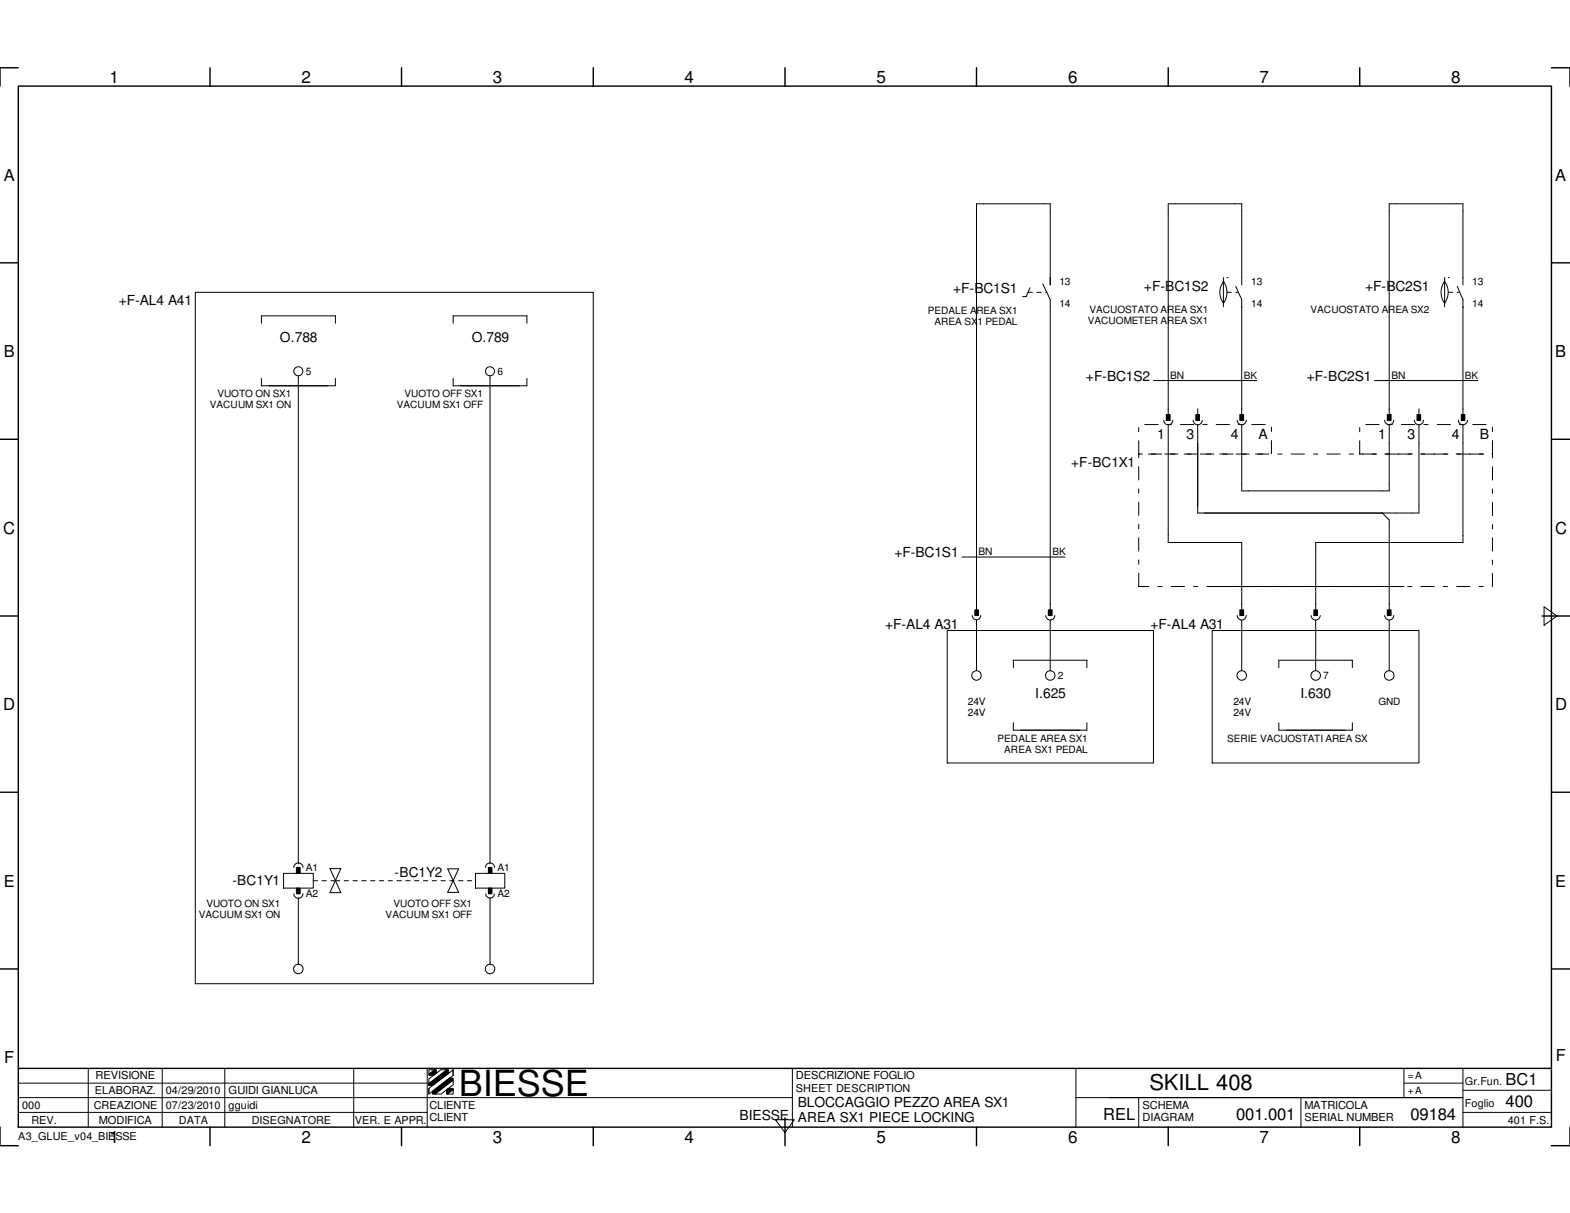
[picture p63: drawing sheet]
<svg xmlns="http://www.w3.org/2000/svg" width="279mm" height="216mm" viewBox="0 0 279 216" stroke-linecap="round" stroke-linejoin="round" font-family="sans-serif">
<defs><g id="words">
<text font-size="6.4" x="81.7" y="195.1">BIESSE</text>
<text font-size="3.9" x="204.6" y="194.1">SKILL 408</text>
<g font-size="3">
<text x="19.5" y="14.7">1</text>
<text x="53.6" y="14.7">2</text>
<text x="87.7" y="14.7">3</text>
<text x="121.8" y="14.7">4</text>
<text x="156" y="14.7">5</text>
<text x="190.1" y="14.7">6</text>
<text x="224.2" y="14.7">7</text>
<text x="258.2" y="14.7">8</text>
<text x=".6" y="95">C</text>
<text x="276.7" y="95">C</text>
<text x=".6" y="126.4">D</text>
<text x="276.7" y="126.4">D</text>
<text x="267.9" y="197">400</text>
<text x="19.5" y="203.5">1</text>
<text x="53.6" y="203.5">2</text>
<text x="87.7" y="203.5">3</text>
<text x="121.8" y="203.5">4</text>
<text x="156" y="203.5">5</text>
<text x="190.1" y="203.5">6</text>
<text x="220" y="199.3">001.001</text>
<text x="224.2" y="203.5">7</text>
<text x="251" y="199.3">09184</text>
<text x="258.2" y="203.5">8</text>
</g>
<g font-size="2.9">
<text x=".7" y="32.1">A</text>
<text x="276.8" y="32.1">A</text>
<text x=".7" y="63.5">B</text>
<text x="276.8" y="63.5">B</text>
<text x=".7" y="157.9">E</text>
<text x="276.8" y="157.9">E</text>
<text x=".8" y="189.2">F</text>
<text x="276.9" y="188.9">F</text>
<text x="267.9" y="193.1">BC1</text>
<text x="196.3" y="199.3">REL</text>
</g>
<g font-size="2.5">
<text x="169.6" y="52.1">+F-BC1S1</text>
<text x="203.6" y="51.9">+F-BC1S2</text>
<text x="243" y="51.9">+F-BC2S1</text>
<text x="21.1" y="54.3">+F-AL4 A41</text>
<text x="49.8" y="60.8">O.788</text>
<text x="83.9" y="60.8">O.789</text>
<text x="193.3" y="67.7">+F-BC1S2</text>
<text x="232.6" y="67.7">+F-BC2S1</text>
<text x="205.9" y="78.2">1</text>
<text x="211.2" y="78.2">3</text>
<text x="219" y="78.2">4</text>
<text x="224" y="78.2">A</text>
<text x="245.3" y="78.2">1</text>
<text x="250.5" y="78.2">3</text>
<text x="258.4" y="78.2">4</text>
<text x="263.4" y="78.2">B</text>
<text x="159.2" y="99.1">+F-BC1S1</text>
<text x="157.5" y="111.9">+F-AL4 A31</text>
<text x="204.7" y="111.9">+F-AL4 A31</text>
<text x="184.2" y="124.2">I.625</text>
<text x="231.4" y="124.2">I.630</text>
<text x="142" y="197">BLOCCAGGIO PEZZO AREA SX1</text>
<text x="131.6" y="199.3">BIESSE</text>
</g>
<g font-size="2.4">
<text x="190.6" y="83.1">+F-BC1X1</text>
<text x="41.4" y="157.4">-BC1Y1</text>
<text x="70.2" y="156.1">-BC1Y2</text>
<text x="142" y="199.8">AREA SX1 PIECE LOCKING</text>
</g>
<g font-size="2">
<text x="17" y="192.1">REVISIONE</text>
<text x="40.6" y="194.7">GUIDI GIANLUCA</text>
<text x="76.4" y="197.4">CLIENTE</text>
<text x="141.6" y="192.1">DESCRIZIONE FOGLIO</text>
<text x="203.3" y="197.4">SCHEMA</text>
<text x="232.2" y="197.4">MATRICOLA</text>
<text x="17.6" y="200">MODIFICA</text>
<text x="76.4" y="199.6">CLIENT</text>
<text x="203.3" y="199.6">DIAGRAM</text>
<text x="232.2" y="199.6">SERIAL NUMBER</text>
</g>
<g font-size="1.9">
<text x="3.9" y="197.4">000</text>
<text x="16.7" y="197.4">CREAZIONE</text>
<text x="16.9" y="194.7">ELABORAZ.</text>
<text x="29.5" y="194.7">04/29/2010</text>
<text x="29.5" y="197.4">07/23/2010</text>
<text x="40.6" y="197.4">gguidi</text>
<text x="141.6" y="194.4">SHEET DESCRIPTION</text>
<text x="260.7" y="197">Foglio</text>
<text x="260.7" y="193.1">Gr.Fun.</text>
<text x="3.3" y="202.9">A3_GLUE_v04_BIESSE</text>
<text x="5.6" y="200">REV.</text>
<text x="31.8" y="200">DATA</text>
<text x="44.8" y="200">DISEGNATORE</text>
<text x="63.2" y="200">VER. E APPR.</text>
<text x="268.3" y="200">401 F.S.</text>
</g>
<g font-size="1.8">
<text x="188.6" y="50.7">13</text>
<text x="222.7" y="50.7">13</text>
<text x="262" y="50.7">13</text>
<text x="165.1" y="55.8">PEDALE AREA SX1</text>
<text x="166.3" y="57.8">AREA SX1 PEDAL</text>
<text x="188.6" y="54.7">14</text>
<text x="193.6" y="57.6">VACUOMETER AREA SX1</text>
<text x="193.9" y="55.7">VACUOSTATO AREA SX1</text>
<text x="222.7" y="54.7">14</text>
<text x="233.2" y="55.7">VACUOSTATO AREA SX2</text>
<text x="262" y="54.7">14</text>
<text x="38.7" y="70.7">VUOTO ON SX1</text>
<text x="54.4" y="66.8">5</text>
<text x="72" y="70.7">VUOTO OFF SX1</text>
<text x="88.5" y="66.8">6</text>
<text x="208.2" y="67.4">BN</text>
<text x="221.4" y="67.4">BK</text>
<text x="247.6" y="67.4">BN</text>
<text x="260.7" y="67.4">BK</text>
<text x="37.3" y="72.7">VACUUM SX1 ON</text>
<text x="70.6" y="72.7">VACUUM SX1 OFF</text>
<text x="174.1" y="98.8">BN</text>
<text x="187.3" y="98.8">BK</text>
<text x="172.3" y="125.5">24V</text>
<text x="188.3" y="120.9">2</text>
<text x="219.5" y="125.5">24V</text>
<text x="235.5" y="120.9">7</text>
<text x="245.3" y="125.5">GND</text>
<text x="172.3" y="127.5">24V</text>
<text x="219.5" y="127.5">24V</text>
<text x="177.5" y="132">PEDALE AREA SX1</text>
<text x="178.7" y="134">AREA SX1 PEDAL</text>
<text x="218.4" y="132">SERIE VACUOSTATI AREA SX</text>
<text x="54.4" y="155.1">A1</text>
<text x="88.5" y="155.1">A1</text>
<text x="36.7" y="161.4">VUOTO ON SX1</text>
<text x="54.4" y="159.6">A2</text>
<text x="70" y="161.4">VUOTO OFF SX1</text>
<text x="88.5" y="159.6">A2</text>
<text x="35.4" y="163.4">VACUUM SX1 ON</text>
<text x="68.6" y="163.4">VACUUM SX1 OFF</text>
<text x="250.5" y="192.1">=A</text>
<text x="250.5" y="194.7">+A</text>
</g>
</g></defs>
<g fill="none" stroke="#000" stroke-width=".25">
<path d="M3.3 15.3h272.8v185.3h-272.8zM3.3 12.1h-3.3v3.2M37.4 12.1v3.2M71.5 12.1v3.2M105.6 12.1v3.2M139.7 12.1v3.2M173.8 12.1v3.2M207.9 12.1v3.2M242 12.1v3.2M276.1 12.1h3.3v3.2M0 46.8h3.3M276.1 46.8h3.3"/>
<path d="M0 78.2h3.3M276.1 78.2h3.3M0 109.6h3.3M274.4 109.6h5M0 141h3.3M276.1 141h3.3M0 172.5h3.3M276.1 172.5h3.3M3.3 190.2h272.8M139.7 199v4.9M0 200.6v3.3h3.3M37.4 200.6v3.3"/>
<path d="M71.5 200.6v3.3M105.6 200.6v3.3M173.8 200.6v3.3M207.9 200.6v3.3M242 200.6v3.3M279.4 200.6v3.3h-3.3"/>
</g>
<g fill="none" stroke="#000" stroke-width=".18">
<path d="M34.8 52h70.8v123.1h-70.8zM46.5 57.5v-1.3h13.2v1.3M80.6 57.5v-1.3h13.2v1.3M183.3 51.2l-.7 1.6h-.6M185.6 50.5l1.3 2.8v55.2M186.9 50.7v-14.4h-13.1v72.2M217.7 49.4v5.2M217.8 50.1a3.3 3.3 0 0 1-.1 3.9M217.8 50.1a3.2 3.2 0 0 0-.1 3.8M218.4 49.4h.1M219.9 51l1.1 2.3v20.4M221 50.7v-14.4h-13.1v37.4"/>
<path d="M257.1 50.1a3.2 3.2 0 0 1 0 3.9M257.1 50.1a3.3 3.3 0 0 0-.1 3.8M257.1 49.4v5.2M257.7 49.4h.1M259.3 51l1 2.3v20.4M260.3 50.7v-14.4h-13.1v37.4M46.5 67.4v1.3h13.2v-1.3M53.1 66.9v86.9M80.6 67.4v1.3h13.2v-1.3M87.2 66.9v86.9M205.3 67.7h18.3M207.1 74.8a.8 .8 0 0 0 .8 .8 .8 .8 0 0 0 .8-.8"/>
<path d="M207.6 73.8h.6v1h-.6zM207.9 75.6v21h13.1v11.9M212.3 74.8a.8 .8 0 0 0 .8 .8 .8 .8 0 0 0 .9-.8M212.8 73.8h.6v1h-.6zM213.1 75.6v15.7h39.4v-15.7M213.1 72.8v.9M220.2 74.8a.83 .83 0 0 0 .8 .8 .83 .83 0 0 0 .8-.8M220.6 73.8h.7v1h-.7zM221 75.6v11.8h26.2v-11.8M244.6 67.7h18.4M246.4 74.8a.8 .8 0 0 0 .8 .8 .8 .8 0 0 0 .8-.8M246.9 73.8h.7v1h-.7z"/>
<path d="M251.7 74.8a.8 .8 0 0 0 .8 .8 .8 .8 0 0 0 .8-.8M252.2 73.8h.6v1h-.6zM252.5 72.8v.9M259.5 74.8a.8 .8 0 0 0 .8 .8 .8 .8 0 0 0 .9-.8M260.1 73.8h.6v1h-.6zM260.3 75.6v21h-26.2v11.9M171.2 99.1h18.3M246 91.3l1.2 1.2v16M168.6 112.2h36.7v23.6h-36.7zM173 109.6a.76 .76 0 0 0 .8 .7 .76 .76 0 0 0 .7-.7M173.5 108.5h.6v1.1h-.6zM173.8 110.4v9"/>
<path d="M180.3 118.8v-1.3h13.1v1.3M186.1 109.6a.8 .8 0 0 0 .8 .8 .8 .8 0 0 0 .8-.8M186.6 108.5h.6v1.1h-.6zM186.9 110.4v9M215.7 112.2h36.8v23.6h-36.8zM215.7 104.4h34.2M220.2 109.6a.83 .83 0 0 0 .8 .8 .83 .83 0 0 0 .8-.8M220.6 108.5h.7v1.1h-.7zM221 110.4v9M227.6 118.8v-1.3h13.1v1.3M233.3 109.6a.8 .8 0 0 0 .8 .8 .8 .8 0 0 0 .8-.8M233.8 108.5h.6v1.1h-.6z"/>
<path d="M234.1 110.4v9M246.4 109.6a.8 .8 0 0 0 .8 .8 .8 .8 0 0 0 .8-.8M246.9 108.5h.7v1.1h-.7zM247.2 110.4v9M274.8 108l2.3 1.6-2.3 1.7zM180.3 128.7v1.3h13.1v-1.3M227.6 128.7v1.3h13.1v-1.3M50.5 155.4h5.3v2.7h-5.3zM52.3 154.4a.83 .83 0 0 1 .8-.8 .83 .83 0 0 1 .8 .8M52.3 159.1a.83 .83 0 0 0 .8 .8 .83 .83 0 0 0 .8-.8M52.7 154.4h.7v1h-.7zM52.7 158.1h.7v1h-.7z"/>
<path d="M53.1 159.8v11.9M58.7 154.6l2 4.3h-2l2-4.3zM79.7 154.6h1.9l-1.9 4.2h1.9zM84.6 155.4h5.2v2.7h-5.2zM86.4 154.4a.8 .8 0 0 1 .8-.8 .8 .8 0 0 1 .8 .8M86.4 159.1a.76 .76 0 0 0 .8 .8 .76 .76 0 0 0 .8-.8M86.9 154.4h.6v1h-.6zM86.9 158.1h.6v1h-.6zM87.2 159.8v11.9M3.3 195.4h137.7M3.3 198h72.7M3.3 192.8h72.7"/>
<path d="M15.7 190.2v10.4M28.9 190.2v10.4M40 190.2v10.4M62.9 190.2v10.4M76 190.2v10.4M76.3 192.9l3.2-2.5h.3v.7l-2.8 2.1h-.7zM76.3 191.2l1-.8h.3v.6l-.4 .4h-.9zM76.3 193.7l4.3-3.3v1l-4.3 3.3zM76.3 192l2.1-1.6h1.1l-3.2 2.5zM76.3 190.4h1l-1 .8zM76.3 192.9v.4M76.3 193.7v1"/>
<path d="M77 194.2l3-2.3h.6v.3l-3.2 2.5h-.4zM77.4 194.7l3.2-2.5v.9l-2.1 1.6zM79.5 194l.3-.3h.8v.2l-1 .8h-.1zM79.6 194.7l1-.8v.8zM80.6 190.4v1M138 199.3h3.4l-1.7 2.3zM141 190.2v10.4M191.5 195.4h68.8M191.5 190.2v10.4M202.6 195.4v5.2M231.5 195.4v5.2M249.9 192.8h10.4"/>
<path d="M249.9 190.2v5.2M260.3 190.2v10.4M260.3 198h15.8M260.3 194.1h15.8"/>
<circle cx="53.1" cy="66.1" r=".8"/>
<circle cx="87.2" cy="66.1" r=".81"/>
<circle cx="173.8" cy="120.2" r=".85"/>
<circle cx="186.9" cy="120.2" r=".85"/>
<circle cx="221" cy="120.2" r=".85"/>
<circle cx="234.1" cy="120.2" r=".85"/>
<circle cx="247.2" cy="120.2" r=".85"/>
<circle cx="53.1" cy="172.5" r=".85"/>
<circle cx="87.2" cy="172.5" r=".85"/>
</g>
<g fill="#000">
<path d="M207.6 73.8h.6v1h-.6z" fill-rule="evenodd"/>
<path d="M212.8 73.8h.6v1h-.6z" fill-rule="evenodd"/>
<path d="M220.6 73.8h.7v1h-.7z" fill-rule="evenodd"/>
<path d="M246.9 73.8h.7v1h-.7z" fill-rule="evenodd"/>
<path d="M252.2 73.8h.6v1h-.6z" fill-rule="evenodd"/>
<path d="M260.1 73.8h.6v1h-.6z" fill-rule="evenodd"/>
<path d="M173.5 108.5h.6v1.1h-.6z" fill-rule="evenodd"/>
<path d="M186.6 108.5h.6v1.1h-.6z" fill-rule="evenodd"/>
<path d="M220.6 108.5h.7v1.1h-.7z" fill-rule="evenodd"/>
<path d="M233.8 108.5h.6v1.1h-.6z" fill-rule="evenodd"/>
<path d="M246.9 108.5h.7v1.1h-.7z" fill-rule="evenodd"/>
<path d="M52.7 154.4h.7v1h-.7z" fill-rule="evenodd"/>
<path d="M52.7 158.1h.7v1h-.7z" fill-rule="evenodd"/>
<path d="M86.9 154.4h.6v1h-.6z" fill-rule="evenodd"/>
<path d="M86.9 158.1h.6v1h-.6z" fill-rule="evenodd"/>
<path d="M76.3 191.2l1-.8h.3v.6l-.4 .4h-.9z" fill-rule="evenodd"/>
<path d="M77 194.2l3-2.3h.6v.3l-3.2 2.5h-.4z" fill-rule="evenodd"/>
<path d="M76.3 192.9l3.2-2.5h.3v.7l-2.8 2.1h-.7z" fill-rule="evenodd"/>
<path d="M79.5 194l.3-.3h.8v.2l-1 .8h-.1z" fill-rule="evenodd"/>
</g>
<path d="M183 52h3.3M218.4 52h1.9M257.8 52h1.9M55.8 156.8h3.9M59.7 156.8h24.9" fill="none" stroke="#000" stroke-width=".18" stroke-dasharray=".8 .8"/>
<path d="M202.6 80.8v-5.2h23.7v5.2h-23.7M242 80.8v-5.2h23.6v5.2h-23.6M202.6 104.4v-23.6h63v23.6h-63" fill="none" stroke="#000" stroke-width=".18" stroke-dasharray="2.4 1.6 .8 1.6"/>
<use href="#words"/>
</svg>
